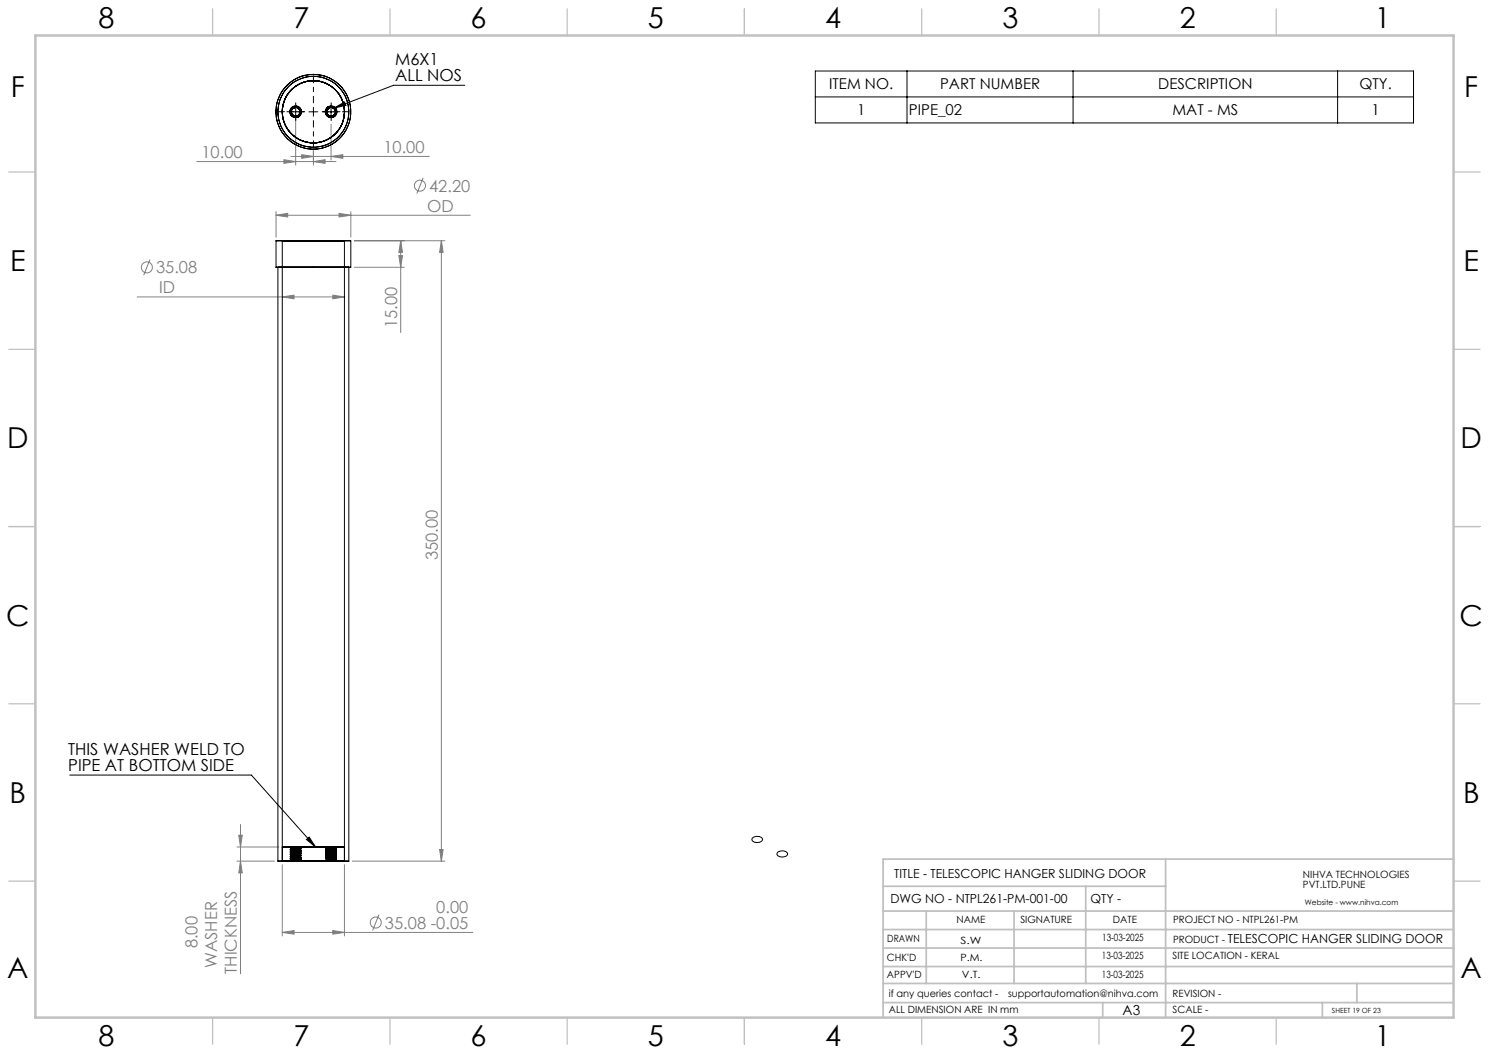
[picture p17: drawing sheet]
<svg xmlns="http://www.w3.org/2000/svg" width="420mm" height="297mm" viewBox="0 0 420 297" stroke-linecap="round" stroke-linejoin="round" font-family="sans-serif">
<defs><g id="words">
<g font-size="8.1">
<text x="27.8" y="8">8</text>
<text x="82.8" y="8">7</text>
<text x="132.8" y="8">6</text>
<text x="182.8" y="8">5</text>
<text x="232.8" y="8">4</text>
<text x="282.8" y="8">3</text>
<text x="332.8" y="8">2</text>
<text x="387.8" y="8">1</text>
<text x="3" y="27.2">F</text>
<text x="413" y="27.2">F</text>
<text x="2.8" y="76.5">E</text>
<text x="412.8" y="76.5">E</text>
<text x="2" y="126.5">D</text>
<text x="412" y="126.5">D</text>
<text x="1.7" y="176.5">C</text>
<text x="411.7" y="176.5">C</text>
<text x="2.7" y="226.5">B</text>
<text x="412.7" y="226.5">B</text>
<text x="2" y="275.7">A</text>
<text x="412" y="275.7">A</text>
<text x="27.8" y="295">8</text>
<text x="82.8" y="295">7</text>
<text x="132.8" y="295">6</text>
<text x="182.8" y="295">5</text>
<text x="232.8" y="295">4</text>
<text x="282.8" y="295">3</text>
<text x="332.8" y="295">2</text>
<text x="387.8" y="295">1</text>
</g>
<g font-size="4.7">
<text x="111.5" y="18.4">M6X1</text>
<text x="111.5" y="23">ALL NOS</text>
<text x="19.2" y="213">THIS WASHER WELD TO</text>
<text x="19.2" y="217.5">PIPE AT BOTTOM SIDE</text>
</g>
<g font-size="4.7" fill="#808080">
<text x="56.8" y="44.5">10.00</text>
<text x="108.1" y="43.1">10.00</text>
<text x="120.5" y="59.7">OD</text>
<text x="121" y="54.1">42.20</text>
<text x="44" y="77.1">35.08</text>
<text x="44.9" y="82.7">ID</text>
<text x="112" y="92.5" transform="rotate(-90 112 92.5)">15.00</text>
<text x="123.5" y="158" transform="rotate(-90 123.5 158)">350.00</text>
<text x="123.1" y="257.4">0.00</text>
<text x="108.6" y="261.9">35.08 -0.05</text>
<text x="55.7" y="267.5" transform="rotate(-90 55.7 267.5)">8.00</text>
<text x="61.3" y="273" transform="rotate(-90 61.3 273)">WASHER</text>
<text x="66.8" y="274.7" transform="rotate(-90 66.8 274.7)">THICKNESS</text>
</g>
<g font-size="4.2">
<text x="233.9" y="25.2">ITEM NO.</text>
<text x="265.2" y="25.2">PART NUMBER</text>
<text x="326.7" y="25.2">DESCRIPTION</text>
<text x="383.4" y="25.2">QTY.</text>
<text x="241.8" y="32.5">1</text>
<text x="256.4" y="32.5">PIPE_02</text>
<text x="330.7" y="32.5">MAT - MS</text>
<text x="386.9" y="32.5">1</text>
</g>
<text font-size="3.9" x="316.7" y="286.4">A3</text>
<g font-size="3.5">
<text x="252.2" y="247.7">TITLE - TELESCOPIC HANGER SLIDING DOOR</text>
<text x="251.2" y="254.8">DWG NO - NTPL261-PM-001-00</text>
<text x="307.6" y="254.8">QTY -</text>
<text x="346.3" y="266.1">TELESCOPIC HANGER SLIDING DOOR</text>
</g>
<g font-size="2.8">
<text x="367.5" y="247.7">NIHVA TECHNOLOGIES</text>
<text x="367.5" y="250.5">PVT.LTD.PUNE</text>
<text x="269.8" y="260.4">NAME</text>
<text x="287.8" y="260.4">SIGNATURE</text>
<text x="313.9" y="260.5">DATE</text>
<text x="330.9" y="260.5">PROJECT NO - NTPL261-PM</text>
<text x="250.3" y="265.7">DRAWN</text>
<text x="270.9" y="266.1">S.W</text>
<text x="310.9" y="265.5">13-03-2025</text>
<text x="330.9" y="266.1">PRODUCT -</text>
<text x="250.2" y="271.1">CHK'D</text>
<text x="250.2" y="275.8">APPV'D</text>
<text x="270.9" y="271.1">P.M.</text>
<text x="271.3" y="275.8">V.T.</text>
<text x="310.8" y="270.6">13-03-2025</text>
<text x="310.8" y="275.8">13-03-2025</text>
<text x="330.7" y="270.6">SITE LOCATION - KERAL</text>
<text x="250.7" y="281.1">if any queries contact -</text>
<text x="284.3" y="281.1">supportautomation@nihva.com</text>
<text x="330.7" y="281.1">REVISION -</text>
<text x="250.7" y="285.6">ALL DIMENSION ARE IN mm</text>
<text x="330.7" y="285.6">SCALE -</text>
</g>
<text font-size="2.1" x="368.1" y="255.1">Website - www.nihva.com</text>
<text font-size="2" x="375.7" y="285.6">SHEET 19 OF 23</text>
</g></defs>
<g fill="none" stroke="#808080" stroke-width=".28">
<path d="M83.4 32.5v14.1M93.4 35v10.2M55.5 45.6h39.3M77.9 59.7v7.2M80.1 45l3.3 .6-3.3 .5zM82.1 44.1h39M85.1 43.6l3.3 .5-3.3 .6zM88.4 42.5v4.1M88.4 45.6l3.3-.6v1.1zM93.4 44.1l3.3-.5v1.1zM99 59.7v7.2M119.3 50.2l-1.7 4.4"/>
<path d="M42.3 73.2l-1.8 4.4M77.9 60.7l3.2-.5v1zM77.9 60.7h54.7M95.6 60.2l3.4 .5-3.4 .5zM99.9 67.9h25.6M99.9 75.4h14.1M112.5 72.1h1l-.5 3.3zM113 67.9v25.9M113 67.9l.5 3.3h-1zM124.5 67.9v175M124.5 67.9l.5 3.3h-1zM38.7 83.7h58.5"/>
<path d="M79.6 83.7l3.3-.4v1zM93.9 83.3l3.3 .4-3.3 .6zM66.9 238.9h11.7M67.3 235.6h1l-.5 3.3zM67.8 232.5v42.2M124 239.6h1l-.5 3.3zM66.9 242.9h10.5M67.8 242.9l.5 3.3h-1zM79.6 243.9v20.1M97.2 243.9v20.1M99.4 242.9h26.1M106.9 258l-1.8 4.4"/>
<path d="M79.6 263l3.3-.5v1zM79.6 263h53.8M93.9 262.5l3.3 .5-3.3 .5z"/>
<circle cx="118.5" cy="52.4" r="1.55"/>
<circle cx="41.4" cy="75.4" r="1.55"/>
<circle cx="106" cy="260.2" r="1.55"/>
</g>
<g fill="none" stroke="#000" stroke-width=".28">
<path d="M82 31.9a1.5 1.5 0 0 1 1.3-1.9 1.5 1.5 0 0 1 1.6 1.7 1.5 1.5 0 0 1-1.9 1.3M82.1 31.5h2.5M83.4 30.3v2.5M87.1 31.5h2.5M88.4 30.3v2.5M91.9 31.9a1.51 1.51 0 0 1 1.4-1.9 1.51 1.51 0 0 1 1.6 1.7 1.51 1.51 0 0 1-1.9 1.3M92.1 31.5h2.6M93.4 30.3v2.5M94.3 30.4l2.9-1.6 .4 .9zM131.1 24.1h-20.1l-16.7 6.3M230 20h168.7v14.7h-168.7zM230 27.3h168.7"/>
<path d="M255.8 20v14.7M302.7 20v14.7M377.3 20v14.7M19.7 218.6h51.2l18.1 20.3M86.4 236.8l.8-.7 1.8 2.8zM212.3 236.4a1.87 1.87 0 0 1 2.8 .4 1.73 1.73 0 0 1-3-.1zM81.9 242.1v.6M84.9 242.4v.3M91.9 242.1v.6M94.9 242.4v.3M219.3 240.4a1.73 1.73 0 0 1 2.8 .6 1.79 1.79 0 0 1-3-.2z"/>
</g>
<g fill="none" stroke="#c0c0c0" stroke-width=".35">
<path d="M60 2.5v7.5M110 2.5v7.5M160 2.5v7.5M210 2.5v7.5M260 2.5v7.5M310 2.5v7.5M360 2.5v7.5M2.5 48.5h7.5M410 48.5h7.5M2.5 98.5h7.5M410 98.5h7.5M2.5 148.5h7.5"/>
<path d="M410 148.5h7.5M2.5 198.5h7.5M410 198.5h7.5M2.5 248.5h7.5M410 248.5h7.5M60 287v7.5M110 287v7.5M160 287v7.5M210 287v7.5M260 287v7.5M310 287v7.5M360 287v7.5"/>
</g>
<g fill="none" stroke="#c0c0c0" stroke-width=".5">
<path d="M249.1 257h160.9M249.1 250h79.7M261.3 257v20.4M286 257v20.4M306.2 250v27.4M328.8 242.3v44.7M410 242.3h-160.9v44.7M249.1 272.6h160.9M249.1 267.4h160.9M249.1 262.2h160.9M249.1 277.4h160.9M382.7 277.4v5.4"/>
<path d="M249.1 282.8h160.9M311 282.8v4.2M373 282.8v4.2"/>
</g>
<path d="M10 10h400v277h-400z" fill="none" stroke="#c0c0c0" stroke-width=".7"/>
<path d="M82.2 31.5h-1.3M83.4 30.3v-1.3M83.4 32.8v1.2M84.7 31.5h1.2M92.2 31.5h-1.3M93.4 30.3v-1.3M93.4 32.8v1.2M94.7 31.5h1.2" fill="none" stroke="#000" stroke-width=".28" stroke-dasharray="15.2 1.3 1.3 1.3"/>
<path d="M85.9 31.5h-7.5M88.4 29v-7.5M88.4 34v7.5M90.9 31.5h7.5" fill="none" stroke="#000" stroke-width=".28" stroke-dasharray="15.2 1.3 1.3 1.3" stroke-dashoffset="13.4"/>
<g fill="#808080">
<path d="M95.6 60.2l3.4 .5-3.4 .5zM77.9 60.7l3.2-.5v1zM88.4 45.6l3.3-.6v1.1zM80.1 45l3.3 .6-3.3 .5z"/>
<path d="M79.6 83.7l3.3-.4v1zM93.9 83.3l3.3 .4-3.3 .6zM79.6 263l3.3-.5v1zM93.9 262.5l3.3 .5-3.3 .5zM85.1 43.6l3.3 .5-3.3 .6zM93.4 44.1l3.3-.5v1.1z"/>
<path d="M113 67.9l.5 3.3h-1zM112.5 72.1h1l-.5 3.3zM124.5 67.9l.5 3.3h-1zM124 239.6h1l-.5 3.3zM67.3 235.6h1l-.5 3.3zM67.8 242.9l.5 3.3h-1z"/>
</g>
<path d="M94.3 30.4l2.9-1.6 .4 .9zM86.4 236.8l.8-.7 1.8 2.8z" fill="#000"/>
<g fill="none" stroke="#000" stroke-width=".28">
<path d="M82.3 31a1.37 1.37 0 0 0 1 2.1M83.4 30.3l-.6 .1-.5 .6M83.4 30.3l-.9 .3-.3 1a1.24 1.24 0 0 0 1.9 1 1.24 1.24 0 0 0-.1-2.2M83.4 30.3l.9 .4 .3 .8M84 30.4a1.39 1.39 0 0 1 .4 2.3M84 30.4h-1.1l-.6 .6M84.4 32.7l-1.1 .4M84.6 31.5h.1M84.6 31.5h.3M84.9 31.5h.1M84.9 31.5a1.53 1.53 0 0 0-2.3-1.2 1.53 1.53 0 0 0 0 2.6 1.53 1.53 0 0 0 2.3-1.2 1.53 1.53 0 0 0-2-1.6 1.53 1.53 0 0 0-.5 2.5 1.53 1.53 0 0 0 2.5-.7 1.52 1.52 0 0 0-1.8-1.9 1.52 1.52 0 0 0-1 2.4 1.52 1.52 0 0 0 2.6-.1 1.52 1.52 0 0 0-1.1-2.3 1.52 1.52 0 0 0-1.6 2 1.52 1.52 0 0 0 2.6 .5 1.53 1.53 0 0 0-1.1-2.4 1.53 1.53 0 0 0-1.6 2.1 1.53 1.53 0 0 0 2.6 .4 1.52 1.52 0 0 0-.6-2.5 1.52 1.52 0 0 0-2 1.6 1.52 1.52 0 0 0 2.2 1.2 1.53 1.53 0 0 0 .3-2.6 1.53 1.53 0 0 0-2.4 .9 1.53 1.53 0 0 0 2 1.7l.4-.2M84.9 31.5a1.53 1.53 0 0 0-2.3-1.2 1.53 1.53 0 0 0 0 2.6 1.53 1.53 0 0 0 2.3-1.2 1.53 1.53 0 0 0-2-1.6 1.53 1.53 0 0 0-.5 2.5 1.53 1.53 0 0 0 2.5-.7 1.52 1.52 0 0 0-1.8-1.9 1.52 1.52 0 0 0-1 2.4 1.52 1.52 0 0 0 2.6-.1 1.52 1.52 0 0 0-1.1-2.3 1.52 1.52 0 0 0-1.6 2 1.52 1.52 0 0 0 2.6 .5 1.53 1.53 0 0 0-1.1-2.4 1.53 1.53 0 0 0-1.6 2.1 1.53 1.53 0 0 0 2.6 .4 1.52 1.52 0 0 0-.6-2.5 1.52 1.52 0 0 0-2 1.6 1.52 1.52 0 0 0 2.2 1.2 1.54 1.54 0 0 0 .4-2.5 1.54 1.54 0 0 0-2.5 .5 1.54 1.54 0 0 0 1.3 2.2"/>
<path d="M92.3 31a1.37 1.37 0 0 0 1 2.1M93.4 30.3l-.9 .4-.4 .9a1.25 1.25 0 0 0 2 1 1.25 1.25 0 0 0-.2-2.2M93.4 30.3l-.7 .1-.4 .6M93.4 30.3l.8 .2 .5 1M93.9 30.4a1.39 1.39 0 0 1 .5 2.3M93.9 30.4h-1l-.6 .6M94.4 32.7l-1.1 .4M94.7 31.5h.1M94.7 31.5h.2M94.9 31.5h.1M94.9 31.5a1.52 1.52 0 0 0-2.3-1.2 1.52 1.52 0 0 0 0 2.6 1.52 1.52 0 0 0 2.3-1.2 1.51 1.51 0 0 0-2-1.6 1.51 1.51 0 0 0-.5 2.5 1.51 1.51 0 0 0 2.5-.7 1.52 1.52 0 0 0-1.8-1.9 1.52 1.52 0 0 0-1 2.4 1.52 1.52 0 0 0 2.6-.1 1.51 1.51 0 0 0-1.1-2.3 1.51 1.51 0 0 0-1.6 2 1.51 1.51 0 0 0 2.6 .5 1.53 1.53 0 0 0-1.1-2.4 1.53 1.53 0 0 0-1.6 2.1 1.53 1.53 0 0 0 2.6 .4 1.52 1.52 0 0 0-.7-2.5 1.52 1.52 0 0 0-2 1.6 1.52 1.52 0 0 0 2.3 1.2 1.53 1.53 0 0 0 .3-2.6 1.53 1.53 0 0 0-2.4 .9 1.53 1.53 0 0 0 1.9 1.7l.5-.2M94.9 31.5a1.52 1.52 0 0 0-2.3-1.2 1.52 1.52 0 0 0 0 2.6 1.52 1.52 0 0 0 2.3-1.2 1.51 1.51 0 0 0-2-1.6 1.51 1.51 0 0 0-.5 2.5 1.51 1.51 0 0 0 2.5-.7 1.52 1.52 0 0 0-1.8-1.9 1.52 1.52 0 0 0-1 2.4 1.52 1.52 0 0 0 2.6-.1 1.51 1.51 0 0 0-1.1-2.3 1.51 1.51 0 0 0-1.6 2 1.51 1.51 0 0 0 2.6 .5 1.53 1.53 0 0 0-1.1-2.4 1.53 1.53 0 0 0-1.6 2.1 1.53 1.53 0 0 0 2.6 .4 1.52 1.52 0 0 0-.7-2.5 1.52 1.52 0 0 0-2 1.6 1.52 1.52 0 0 0 2.3 1.2 1.53 1.53 0 0 0 .3-2.5 1.53 1.53 0 0 0-2.4 .5 1.53 1.53 0 0 0 1.3 2.2"/>
<path d="M77.9 75.4h21zM77.9 67.9h21zM77.9 67.9v7.5M78.4 75.4h20zM78.4 75.4v167.5M79.6 67.9h17.6zM79.6 67.9v175M97.2 67.9v175M98.4 75.4v167.5M99 67.9v7.5M79.6 238.9h17.6zM81.9 239.5v.1"/>
<path d="M81.9 239.6l.3 .3-.3 .1M82.1 238.9l-.2 .2 .3 .2-.3 .2M82.3 238.9h-.2h1.2M82.3 238.9l2.3 .2-2.4 .3 2.4 .2-2.4 .3 2.4 .2-2.4 .3 2.4 .2-2.5 .3 2.5 .2-2.5 .3 2.5 .2-2.5 .3 2.5 .2M82.3 238.9h1.7M83.3 238.9h1.1M83.3 238.9l-1.4 .1 3 .3-3 .2 3 .3-3 .2 3 .3-3 .2 3 .3-3 .2 3 .3-3 .2 3 .3-3 .2 3 .2M84 238.9h.8h-.4M84 238.9l.6 .1-2.5 .3 2.5 .2-2.5 .2 2.5 .3-2.5 .2 2.5 .3-2.5 .2 2.5 .3-2.5 .2 2.5 .3-2.5 .2 2.5 .3-2.5 .2 2.5 .3M84.4 238.9l-2.5 .2 3 .2-3 .3 3 .3-3 .2 3 .2-3 .3 3 .2-3 .3 3 .2-3 .3 3 .2-3 .3 3 .2M84.6 239.1l.3 .2-.3 .3 .3 .2-.3 .3 .3 .2-.3 .3 .3 .2-.3 .3 .3 .2-.3 .2M84.8 238.9l-.2 .2"/>
<path d="M91.9 239.6l.2 .1-.2 .3M91.9 239.5v.1M92.1 238.9l-.2 .2 .2 .3-.2 .1M92.3 238.9h-.2h1.2M92.3 238.9h1.6M92.3 238.9l2.4 .2-2.5 .3 2.5 .2-2.5 .3 2.5 .2-2.6 .3 2.6 .2-2.6 .3 2.6 .2-2.6 .3 2.6 .2-2.6 .3 2.6 .2M93.3 238.9h1.1M93.3 238.9l-1.4 .1 3 .3-3 .2 3 .3-3 .2 3 .3-3 .2 3 .3-3 .2 3 .3-3 .2 3 .3-3 .2 3 .2M93.9 238.9h.9h-.4M93.9 238.9l.8 .1-2.6 .3 2.6 .2-2.6 .2 2.6 .3-2.6 .2 2.6 .3-2.6 .2 2.6 .3-2.6 .2 2.6 .3-2.6 .3 2.6 .2-2.6 .2 2.6 .3M94.4 238.9l-2.5 .2 3 .3-3 .2 3 .3-3 .2 3 .2-3 .3 3 .2-3 .3 3 .2-3 .3 3 .2-3 .3 3 .2M94.6 239.1l.3 .2"/>
<path d="M94.8 238.9l-.1 .2M94.9 239.3l-.3 .3 .3 .1M94.9 239.8l-.3 .3 .3 .1M78.4 242.9h20zM79.6 242.9h17.6zM81.7 242.9h3.4zM81.9 240.1l.3 .2-.3 .2 .2 .4M81.9 240v.1M82.1 242.5h2.5zM82.2 240.8l-.3 .2 .3 .2-.3 .3 .3 .3-.3 .2 .3 .2-.1 .3-.4 .4M84.6 242.1l.3 .1M84.6 241.5l.3 .3-.3 .2"/>
<path d="M84.6 242.1v.4M84.6 242.5l.5 .4M84.6 242v.1M84.9 242.2v.1M84.9 242.3l-.3 .2M91.7 242.9h3.3zM91.9 240.1l.2 .1-.2 .3 .2 .4M91.9 240v.1M92.1 240.8l-.2 .2 .2 .2-.2 .3 .2 .2-.2 .3 .2 .5-.4 .4M92.1 242.5h2.6zM94.6 242.1l.3 .1M94.7 241.5l.2 .3"/>
<path d="M94.7 242.1v.4M94.7 242.1l.2 .1M94.7 242.5l.3 .4M94.7 242v.1M94.9 240.3l-.3 .3 .3 .1M94.9 240.8l-.3 .3 .3 .2M94.9 241.8l-.2 .2M94.9 241.3l-.2 .2M94.9 242.2v.1M94.9 242.3l-.2 .2"/>
<circle cx="83.4" cy="31.5" r="1.24"/>
<circle cx="83.4" cy="31.5" r="1.65"/>
<circle cx="83.4" cy="31.5" r="1.25"/>
<circle cx="83.4" cy="31.5" r="1.26"/>
<circle cx="88.4" cy="31.5" r="8.8"/>
<circle cx="88.4" cy="31.5" r="10"/>
<circle cx="88.4" cy="31.5" r="10.6"/>
<circle cx="93.4" cy="31.5" r="1.25"/>
<circle cx="93.4" cy="31.5" r="1.66"/>
<circle cx="93.4" cy="31.5" r="1.26"/>
</g>
<use href="#words"/>
</svg>
